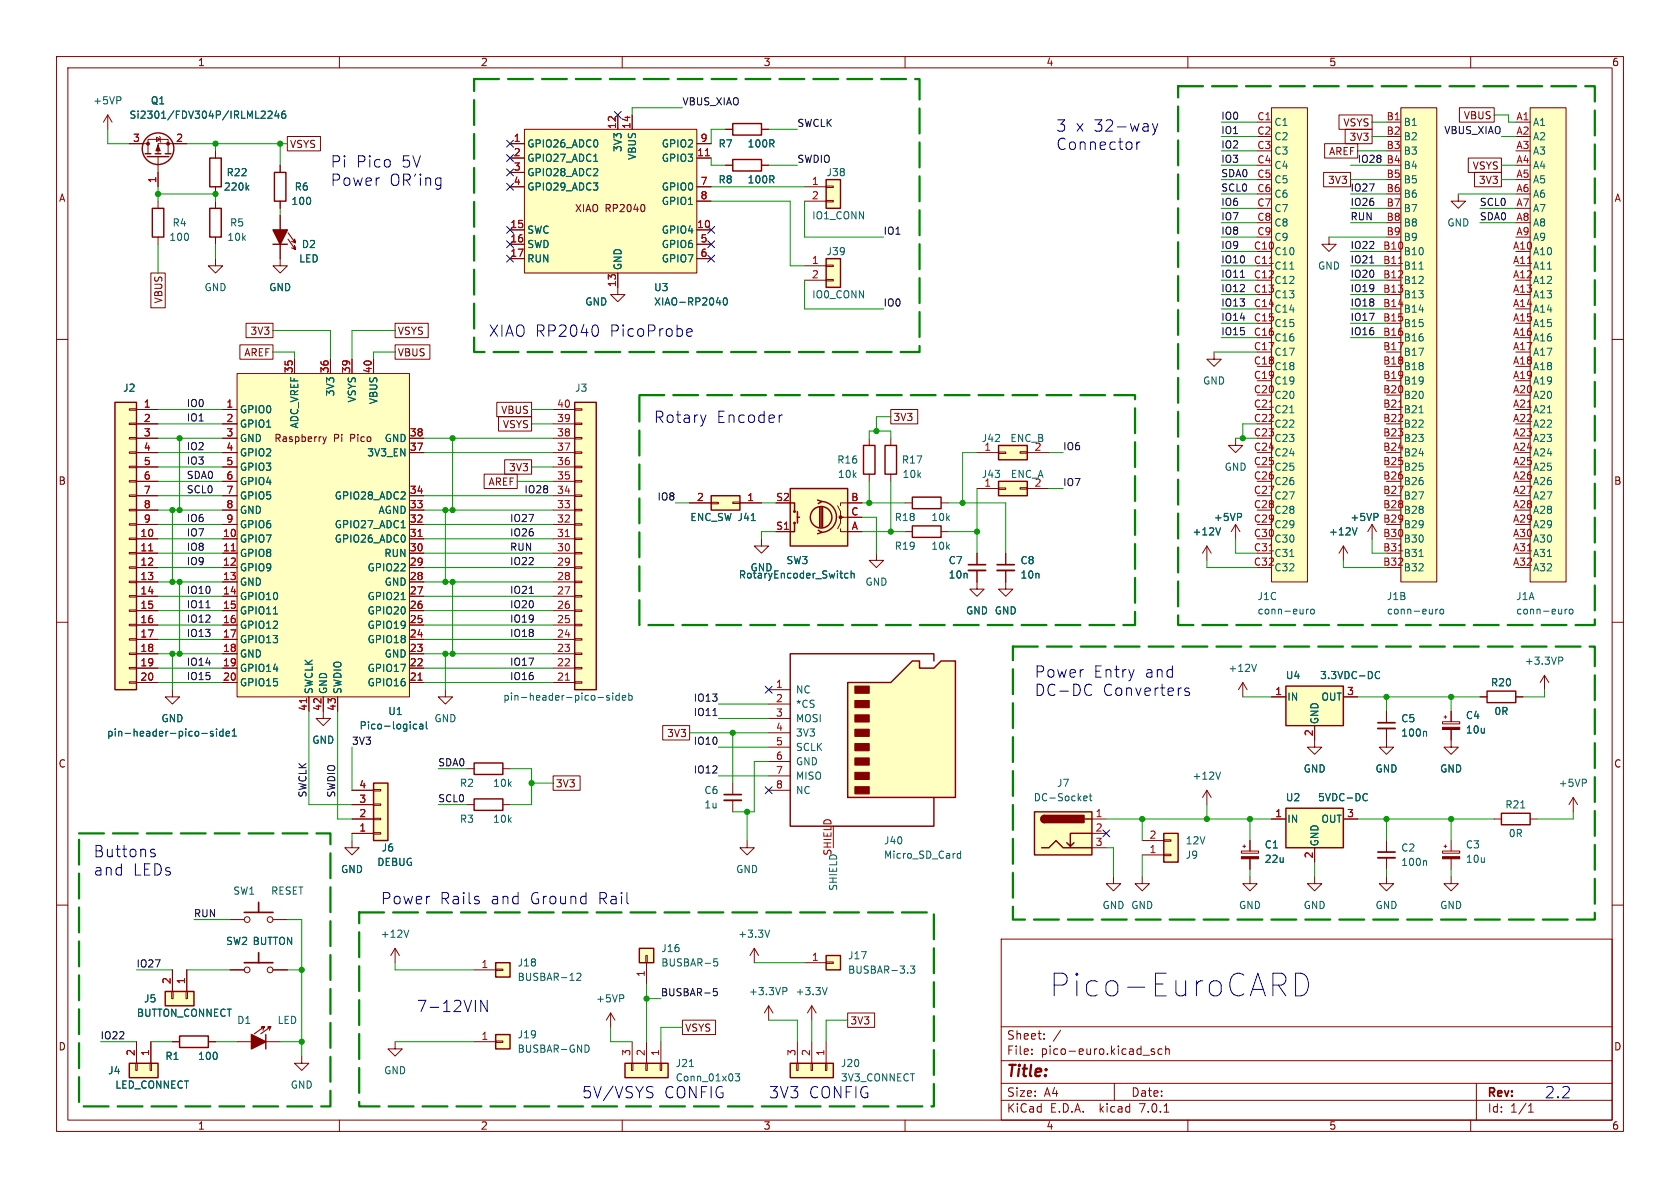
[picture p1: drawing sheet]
<svg xmlns="http://www.w3.org/2000/svg" width="297mm" height="210mm" viewBox="0 0 297 210" stroke-linecap="round" stroke-linejoin="round" font-family="sans-serif">
<defs><g id="words">
<text font-size="5.6" fill="#0000c2" x="185.4" y="176.5">Pico-EuroCARD</text>
<g font-size="2.8" fill="#0000c2">
<text x="186.7" y="23.4">3 x 32-way</text>
<text x="58.4" y="29.8">Pi</text>
<text x="62.9" y="29.8">Pico</text>
<text x="70.9" y="29.8">5V</text>
<text x="186.7" y="26.7">Connector</text>
<text x="58.4" y="33">Power</text>
<text x="68.8" y="33">OR'ing</text>
<text x="86.4" y="59.7">XIAO RP2040</text>
<text x="107.7" y="59.7">PicoProbe</text>
<text x="115.6" y="74.9">Rotary</text>
<text x="126.6" y="74.9">Encoder</text>
<text x="182.9" y="119.9">Power</text>
<text x="193.2" y="119.9">Entry</text>
<text x="202.3" y="119.9">and</text>
<text x="182.9" y="123.2">DC-DC</text>
<text x="194.9" y="123.2">Converters</text>
<text x="16.5" y="151.7">Buttons</text>
<text x="16.5" y="154.9">and</text>
<text x="23.4" y="154.9">LEDs</text>
<text x="67.3" y="160">Power</text>
<text x="77.7" y="160">Rails</text>
<text x="86.6" y="160">and</text>
<text x="93.5" y="160">Ground</text>
<text x="105.5" y="160">Rail</text>
<text x="73.7" y="179.1">7-12VIN</text>
<text x="102.9" y="194.3">5V/VSYS</text>
<text x="117.3" y="194.3">CONFIG</text>
<text x="135.9" y="194.3">3V3</text>
<text x="142.9" y="194.3">CONFIG</text>
<text x="273" y="194.3">2.2</text>
</g>
<text font-size="2.8" fill="#840000" x="178" y="190.8">Title:</text>
<g font-size="2.1" fill="#840000">
<text x="178" y="183.9">Sheet:</text>
<text x="186.2" y="183.9">/</text>
<text x="178" y="186.6">File:</text>
<text x="184" y="186.6">pico-euro.kicad_sch</text>
<text x="178" y="196.8">KiCad</text>
<text x="178" y="194">Size:</text>
<text x="184.6" y="194">A4</text>
<text x="185.7" y="196.8">E.D.A.</text>
<text x="194.4" y="196.8">kicad</text>
<text x="200" y="194">Date:</text>
<text x="201.5" y="196.8">7.0.1</text>
<text x="263" y="194.2">Rev:</text>
<text x="263" y="196.8">Id:</text>
<text x="267" y="196.8">1/1</text>
</g>
<g font-size="1.8" fill="#840000">
<text x="35" y="11.8">1</text>
<text x="85" y="11.8">2</text>
<text x="135" y="11.8">3</text>
<text x="185" y="11.8">4</text>
<text x="235" y="11.8">5</text>
<text x="285" y="11.8">6</text>
<text x="237.4" y="22.5">VSYS</text>
<text x="258.7" y="21.2">VBUS</text>
<text x="51.3" y="26.3">VSYS</text>
<text x="234.8" y="27.6">AREF</text>
<text x="238.5" y="25">3V3</text>
<text x="10.4" y="35.8">A</text>
<text x="234.6" y="32.7">3V3</text>
<text x="260.2" y="30.1">VSYS</text>
<text x="261.3" y="32.7">3V3</text>
<text x="285.4" y="35.8">A</text>
<text x="101.6" y="37.7">XIAO RP2040</text>
<text x="28.9" y="53.8" transform="rotate(-90 28.9 53.8)">VBUS</text>
<text x="44.1" y="59.3">3V3</text>
<text x="70.3" y="59.3">VSYS</text>
<text x="43.1" y="63.1">AREF</text>
<text x="70.3" y="63.1">VBUS</text>
<text x="88.5" y="73.3">VBUS</text>
<text x="88.8" y="75.8">VSYS</text>
<text x="158" y="74.6">3V3</text>
<text x="48.4" y="78.3">Raspberry</text>
<text x="58.9" y="78.3">Pi</text>
<text x="61.9" y="78.3">Pico</text>
<text x="89.9" y="83.5">3V3</text>
<text x="10.3" y="85.8">B</text>
<text x="86.2" y="86">AREF</text>
<text x="285.3" y="85.8">B</text>
<text x="117.8" y="130.5">3V3</text>
<text x="10.3" y="135.8">C</text>
<text x="285.3" y="135.8">C</text>
<text x="98.3" y="139.3">3V3</text>
<text x="10.3" y="185.8">D</text>
<text x="121.1" y="182.5">VSYS</text>
<text x="150.3" y="181.3">3V3</text>
<text x="285.3" y="185.8">D</text>
<text x="35" y="199.8">1</text>
<text x="85" y="199.8">2</text>
<text x="135" y="199.8">3</text>
<text x="185" y="199.8">4</text>
<text x="235" y="199.8">5</text>
<text x="285" y="199.8">6</text>
</g>
<g font-size="1.8" fill="#006464">
<text x="16.4" y="18.6">+5VP</text>
<text x="22.8" y="21.1">Si2301/FDV304P/IRLML2246</text>
<text x="26.6" y="18.6">Q1</text>
<text x="225.3" y="22.4">C1</text>
<text x="248.2" y="22.4">B1</text>
<text x="271" y="22.4">A1</text>
<text x="93.2" y="26.2">GPIO26_ADC0</text>
<text x="93.2" y="28.8">GPIO27_ADC1</text>
<text x="110" y="27" transform="rotate(-90 110 27)">3V3</text>
<text x="112.6" y="28.4" transform="rotate(-90 112.6 28.4)">VBUS</text>
<text x="116.9" y="28.8">GPIO3</text>
<text x="116.9" y="26.2">GPIO2</text>
<text x="127" y="26.2">R7</text>
<text x="132.1" y="26.2">100R</text>
<text x="225.3" y="25">C2</text>
<text x="225.3" y="27.5">C3</text>
<text x="248.2" y="25">B2</text>
<text x="248.2" y="27.5">B3</text>
<text x="271" y="25">A2</text>
<text x="271" y="27.5">A3</text>
<text x="39.5" y="33.8">220k</text>
<text x="40" y="31.3">R22</text>
<text x="52" y="33.8">R6</text>
<text x="93.2" y="31.3">GPIO28_ADC2</text>
<text x="93.2" y="33.8">GPIO29_ADC3</text>
<text x="116.9" y="33.8">GPIO0</text>
<text x="127" y="32.6">R8</text>
<text x="132.1" y="32.6">100R</text>
<text x="146.1" y="31.3">J38</text>
<text x="225.3" y="30">C4</text>
<text x="225.3" y="32.6">C5</text>
<text x="225.3" y="35.1">C6</text>
<text x="248.2" y="30">B4</text>
<text x="248.2" y="32.6">B5</text>
<text x="248.2" y="35.1">B6</text>
<text x="271" y="30">A4</text>
<text x="271" y="32.6">A5</text>
<text x="271" y="35.1">A6</text>
<text x="30.4" y="40.2">R4</text>
<text x="40.6" y="40.2">R5</text>
<text x="51.5" y="36.4">100</text>
<text x="93.2" y="41.5">SWC</text>
<text x="116.9" y="41.5">GPIO4</text>
<text x="116.9" y="36.4">GPIO1</text>
<text x="143.5" y="38.9">IO1_CONN</text>
<text x="225.3" y="37.7">C7</text>
<text x="225.3" y="40.2">C8</text>
<text x="248.2" y="37.7">B7</text>
<text x="248.2" y="40.2">B8</text>
<text x="255.8" y="40.2">GND</text>
<text x="271" y="37.7">A7</text>
<text x="271" y="40.2">A8</text>
<text x="29.9" y="42.7">100</text>
<text x="40.1" y="42.7">10k</text>
<text x="52.8" y="46.5">LED</text>
<text x="53.3" y="44">D2</text>
<text x="93.2" y="44">SWD</text>
<text x="93.2" y="46.5">RUN</text>
<text x="110" y="47.8" transform="rotate(-90 110 47.8)">GND</text>
<text x="116.9" y="44">GPIO6</text>
<text x="116.9" y="46.5">GPIO7</text>
<text x="146.1" y="45.3">J39</text>
<text x="225.3" y="45.3">C10</text>
<text x="225.3" y="42.7">C9</text>
<text x="233" y="47.8">GND</text>
<text x="248.2" y="45.3">B10</text>
<text x="248.2" y="42.7">B9</text>
<text x="271" y="45.3">A10</text>
<text x="271" y="42.7">A9</text>
<text x="36.1" y="51.6">GND</text>
<text x="47.5" y="51.6">GND</text>
<text x="115.6" y="51.6">U3</text>
<text x="143.5" y="52.9">IO0_CONN</text>
<text x="248.2" y="52.9">B13</text>
<text x="103.4" y="54.2">GND</text>
<text x="115.6" y="54.2">XIAO-RP2040</text>
<text x="225.3" y="55.4">C14</text>
<text x="225.3" y="60.5">C16</text>
<text x="225.3" y="63.1">C17</text>
<text x="225.3" y="65.6">C18</text>
<text x="248.2" y="60.5">B16</text>
<text x="248.2" y="65.6">B18</text>
<text x="271" y="60.5">A16</text>
<text x="271" y="65.6">A18</text>
<text x="21.7" y="69.4">J2</text>
<text x="59.2" y="70.2" transform="rotate(-90 59.2 70.2)">3V3</text>
<text x="63.1" y="71.3" transform="rotate(-90 63.1 71.3)">VSYS</text>
<text x="66.9" y="71.6" transform="rotate(-90 66.9 71.6)">VBUS</text>
<text x="101.6" y="69.4">J3</text>
<text x="212.6" y="68.1">GND</text>
<text x="42.4" y="73.2">GPIO0</text>
<text x="42.4" y="75.8">GPIO1</text>
<text x="52.9" y="75.9" transform="rotate(-90 52.9 75.9)">ADC_VREF</text>
<text x="42.4" y="78.3">GND</text>
<text x="42.4" y="80.8">GPIO2</text>
<text x="42.4" y="83.4">GPIO3</text>
<text x="64.8" y="80.8">3V3_EN</text>
<text x="67.9" y="78.3">GND</text>
<text x="148" y="82.1">R16</text>
<text x="159.4" y="82.1">R17</text>
<text x="173.5" y="78.3">J42</text>
<text x="174" y="79.8">1</text>
<text x="178.6" y="78.3">ENC_B</text>
<text x="182.8" y="79.8">2</text>
<text x="216.4" y="83.4">GND</text>
<text x="225.3" y="78.3">C23</text>
<text x="225.3" y="80.8">C24</text>
<text x="248.2" y="78.3">B23</text>
<text x="42.4" y="85.9">GPIO4</text>
<text x="42.4" y="88.5">GPIO5</text>
<text x="59.1" y="88.5">GPIO28_ADC2</text>
<text x="148.1" y="84.6">10k</text>
<text x="159.5" y="84.6">10k</text>
<text x="173.5" y="84.6">J43</text>
<text x="174" y="86.1">1</text>
<text x="178.6" y="84.6">ENC_A</text>
<text x="182.8" y="86.1">2</text>
<text x="225.3" y="85.9">C26</text>
<text x="225.3" y="88.5">C27</text>
<text x="248.2" y="85.9">B26</text>
<text x="271" y="85.9">A26</text>
<text x="42.4" y="91">GND</text>
<text x="42.4" y="93.5">GPIO6</text>
<text x="59.1" y="93.5">GPIO27_ADC1</text>
<text x="66.8" y="91">AGND</text>
<text x="122" y="92.3">ENC_SW J41</text>
<text x="158.1" y="92.3">R18</text>
<text x="164.6" y="92.3">10k</text>
<text x="210.8" y="94.8">+12V</text>
<text x="214.5" y="92.3">+5VP</text>
<text x="225.3" y="91">C28</text>
<text x="234.9" y="94.8">+12V</text>
<text x="238.7" y="92.3">+5VP</text>
<text x="248.2" y="91">B28</text>
<text x="271" y="91">A28</text>
<text x="42.4" y="96.1">GPIO7</text>
<text x="42.4" y="98.6">GPIO8</text>
<text x="42.4" y="101.2">GPIO9</text>
<text x="59.1" y="96.1">GPIO26_ADC0</text>
<text x="64.9" y="101.2">GPIO22</text>
<text x="67.8" y="98.6">RUN</text>
<text x="132.6" y="101.2">GND</text>
<text x="139" y="99.9">SW3</text>
<text x="158.1" y="97.3">R19</text>
<text x="164.6" y="97.3">10k</text>
<text x="167.6" y="99.9">C7</text>
<text x="180.3" y="99.9">C8</text>
<text x="225.3" y="96.1">C30</text>
<text x="225.3" y="101.2">C32</text>
<text x="248.2" y="101.2">B32</text>
<text x="271" y="101.2">A32</text>
<text x="42.4" y="103.7">GND</text>
<text x="42.4" y="106.2">GPIO10</text>
<text x="64.9" y="106.2">GPIO21</text>
<text x="67.9" y="103.7">GND</text>
<text x="130.6" y="102.4">RotaryEncoder_Switch</text>
<text x="152.9" y="103.7">GND</text>
<text x="167.6" y="102.4">10n</text>
<text x="180.3" y="102.4">10n</text>
<text x="222.3" y="106.2">J1C</text>
<text x="245.1" y="106.2">J1B</text>
<text x="268" y="106.2">J1A</text>
<text x="42.4" y="108.8">GPIO11</text>
<text x="42.4" y="111.3">GPIO12</text>
<text x="42.4" y="113.9">GPIO13</text>
<text x="64.9" y="113.9">GPIO18</text>
<text x="64.9" y="111.3">GPIO19</text>
<text x="64.9" y="108.8">GPIO20</text>
<text x="170.7" y="108.8">GND GND</text>
<text x="222.3" y="108.8">conn-euro</text>
<text x="245.1" y="108.8">conn-euro</text>
<text x="268" y="108.8">conn-euro</text>
<text x="42.4" y="116.4">GND</text>
<text x="42.4" y="118.9">GPIO14</text>
<text x="64.9" y="118.9">GPIO17</text>
<text x="67.9" y="116.4">GND</text>
<text x="217.1" y="118.9">+12V</text>
<text x="269.5" y="117.7">+3.3VP</text>
<text x="42.4" y="121.5">GPIO15</text>
<text x="55.4" y="122.7" transform="rotate(-90 55.4 122.7)">SWCLK</text>
<text x="58" y="122.7" transform="rotate(-90 58 122.7)">GND</text>
<text x="60.5" y="122.7" transform="rotate(-90 60.5 122.7)">SWDIO</text>
<text x="64.9" y="121.5">GPIO16</text>
<text x="88.9" y="124">pin-header-pico-sideb</text>
<text x="140.7" y="122.7">NC</text>
<text x="140.7" y="125.3">*CS</text>
<text x="227.3" y="120.2">U4</text>
<text x="227.6" y="124">IN</text>
<text x="233.3" y="120.2">3.3VDC-DC</text>
<text x="233.5" y="124">OUT</text>
<text x="263.5" y="121.5">R20</text>
<text x="18.9" y="130.4">pin-header-pico-side1</text>
<text x="28.5" y="127.8">GND</text>
<text x="55.2" y="131.6">GND</text>
<text x="63.5" y="129.1">Pico-logical</text>
<text x="68.6" y="126.6">U1</text>
<text x="76.7" y="127.8">GND</text>
<text x="140.7" y="127.8">MOSI</text>
<text x="140.7" y="130.4">3V3</text>
<text x="233.2" y="128" transform="rotate(-90 233.2 128)">GND</text>
<text x="247.7" y="127.8">C5</text>
<text x="247.7" y="130.4">100n</text>
<text x="259.1" y="127.3">C4</text>
<text x="259.1" y="129.8">10u</text>
<text x="264.1" y="126.6">0R</text>
<text x="140.7" y="132.9">SCLK</text>
<text x="140.7" y="135.4">GND</text>
<text x="140.7" y="138">MISO</text>
<text x="210.8" y="138">+12V</text>
<text x="230.4" y="136.7">GND</text>
<text x="243.1" y="136.7">GND</text>
<text x="254.5" y="136.7">GND</text>
<text x="81.2" y="139.3">R2</text>
<text x="87.1" y="139.3">10k</text>
<text x="124.5" y="140.5">C6</text>
<text x="124.5" y="143.1">1u</text>
<text x="140.7" y="140.5">NC</text>
<text x="182.7" y="141.8">DC-Socket</text>
<text x="186.8" y="139.3">J7</text>
<text x="227.3" y="141.8">U2</text>
<text x="233" y="141.8">5VDC-DC</text>
<text x="266.1" y="143.1">R21</text>
<text x="275.5" y="139.3">+5VP</text>
<text x="81.2" y="145.6">R3</text>
<text x="87.1" y="145.6">10k</text>
<text x="156.2" y="149.4">J40</text>
<text x="209.6" y="149.4">12V</text>
<text x="227.6" y="145.6">IN</text>
<text x="233.2" y="149.6" transform="rotate(-90 233.2 149.6)">GND</text>
<text x="233.5" y="145.6">OUT</text>
<text x="266.7" y="148.1">0R</text>
<text x="60.2" y="154.5">GND</text>
<text x="66.6" y="153.2">DEBUG</text>
<text x="67.4" y="150.7">J6</text>
<text x="130.1" y="154.5">GND</text>
<text x="156.2" y="152">Micro_SD_Card</text>
<text x="209.6" y="152">J9</text>
<text x="223.5" y="150.1">C1</text>
<text x="223.5" y="152.7">22u</text>
<text x="247.7" y="150.7">C2</text>
<text x="247.7" y="153.2">100n</text>
<text x="259.1" y="150.1">C3</text>
<text x="259.1" y="152.7">10u</text>
<text x="41.2" y="158.3">SW1</text>
<text x="47.9" y="158.3">RESET</text>
<text x="194.9" y="160.8">GND GND</text>
<text x="219" y="160.8">GND</text>
<text x="230.4" y="160.8">GND</text>
<text x="243.1" y="160.8">GND</text>
<text x="254.5" y="160.8">GND</text>
<text x="39.9" y="167.2">SW2 BUTTON</text>
<text x="67.2" y="165.9">+12V</text>
<text x="130.4" y="165.9">+3.3V</text>
<text x="91.4" y="171">J18</text>
<text x="91.4" y="173.5">BUSBAR-12</text>
<text x="116.8" y="168.5">J16</text>
<text x="116.8" y="171">BUSBAR-5</text>
<text x="149.9" y="169.7">J17</text>
<text x="149.9" y="172.3">BUSBAR-3.3</text>
<text x="24.1" y="179.9">BUTTON_CONNECT</text>
<text x="25.4" y="177.4">J5</text>
<text x="105.3" y="177.4">+5VP</text>
<text x="132.3" y="176.1">+3.3VP</text>
<text x="140.6" y="176.1">+3.3V</text>
<text x="41.9" y="181.2">D1</text>
<text x="49" y="181.2">LED</text>
<text x="91.4" y="183.7">J19</text>
<text x="19.1" y="190.1">J4</text>
<text x="29.2" y="187.5">R1</text>
<text x="35" y="187.5">100</text>
<text x="67.9" y="190.1">GND</text>
<text x="91.4" y="186.2">BUSBAR-GND</text>
<text x="119.4" y="188.8">J21</text>
<text x="148.6" y="188.8">J20</text>
<text x="20.3" y="192.6">LED_CONNECT</text>
<text x="51.3" y="192.6">GND</text>
</g>
<g font-size="1.8" fill="#a90000">
<text x="109" y="22.9" transform="rotate(-90 109 22.9)">12</text>
<text x="111.5" y="22.9" transform="rotate(-90 111.5 22.9)">14</text>
<text x="222.2" y="21.3">C1</text>
<text x="222.2" y="23.9">C2</text>
<text x="245.1" y="21.3">B1</text>
<text x="245.1" y="23.9">B2</text>
<text x="268" y="21.3">A1</text>
<text x="268" y="23.9">A2</text>
<text x="23.5" y="25.1">3</text>
<text x="31.1" y="25.1">2</text>
<text x="90.8" y="25.1">1</text>
<text x="90.8" y="27.7">2</text>
<text x="123.2" y="27.7">11</text>
<text x="123.8" y="25.1">9</text>
<text x="222.2" y="26.4">C3</text>
<text x="222.2" y="29">C4</text>
<text x="245.1" y="26.4">B3</text>
<text x="268" y="26.4">A3</text>
<text x="268" y="29">A4</text>
<text x="27.7" y="32.4" transform="rotate(-90 27.7 32.4)">1</text>
<text x="90.8" y="30.2">3</text>
<text x="90.8" y="32.8">4</text>
<text x="123.8" y="32.8">7</text>
<text x="123.8" y="35.3">8</text>
<text x="143.5" y="32.8">1</text>
<text x="143.5" y="35.3">2</text>
<text x="222.2" y="31.5">C5</text>
<text x="222.2" y="34">C6</text>
<text x="245.1" y="31.5">B5</text>
<text x="245.1" y="34">B6</text>
<text x="268" y="31.5">A5</text>
<text x="268" y="34">A6</text>
<text x="90.2" y="40.4">15</text>
<text x="123.2" y="40.4">10</text>
<text x="222.2" y="36.6">C7</text>
<text x="222.2" y="39.1">C8</text>
<text x="222.2" y="41.7">C9</text>
<text x="245.1" y="36.6">B7</text>
<text x="245.1" y="39.1">B8</text>
<text x="245.1" y="41.7">B9</text>
<text x="268" y="36.6">A7</text>
<text x="268" y="39.1">A8</text>
<text x="268" y="41.7">A9</text>
<text x="90.2" y="42.9">16</text>
<text x="90.2" y="45.5">17</text>
<text x="123.8" y="42.9">5</text>
<text x="123.8" y="45.5">6</text>
<text x="143.5" y="46.7">1</text>
<text x="221.6" y="44.2">C10</text>
<text x="221.6" y="46.7">C11</text>
<text x="225.3" y="47.8">C11</text>
<text x="244.5" y="44.2">B10</text>
<text x="244.5" y="46.7">B11</text>
<text x="248.2" y="47.8">B11</text>
<text x="267.4" y="44.2">A10</text>
<text x="267.4" y="46.7">A11</text>
<text x="271" y="47.8">A11</text>
<text x="109" y="50.8" transform="rotate(-90 109 50.8)">13</text>
<text x="143.5" y="49.3">2</text>
<text x="221.6" y="49.3">C12</text>
<text x="221.6" y="51.8">C13</text>
<text x="225.3" y="50.4">C12</text>
<text x="225.3" y="52.9">C13</text>
<text x="244.5" y="49.3">B12</text>
<text x="244.5" y="51.8">B13</text>
<text x="248.2" y="50.4">B12</text>
<text x="267.4" y="49.3">A12</text>
<text x="267.4" y="51.8">A13</text>
<text x="271" y="50.4">A12</text>
<text x="271" y="52.9">A13</text>
<text x="221.6" y="54.4">C14</text>
<text x="221.6" y="56.9">C15</text>
<text x="221.6" y="59.4">C16</text>
<text x="225.3" y="58">C15</text>
<text x="244.5" y="54.4">B14</text>
<text x="244.5" y="56.9">B15</text>
<text x="244.5" y="59.4">B16</text>
<text x="248.2" y="55.4">B14</text>
<text x="248.2" y="58">B15</text>
<text x="267.4" y="54.4">A14</text>
<text x="267.4" y="56.9">A15</text>
<text x="267.4" y="59.4">A16</text>
<text x="271" y="55.4">A14</text>
<text x="271" y="58">A15</text>
<text x="221.6" y="62">C17</text>
<text x="221.6" y="64.5">C18</text>
<text x="244.5" y="62">B17</text>
<text x="244.5" y="64.5">B18</text>
<text x="248.2" y="63.1">B17</text>
<text x="267.4" y="62">A17</text>
<text x="267.4" y="64.5">A18</text>
<text x="271" y="63.1">A17</text>
<text x="51.8" y="66" transform="rotate(-90 51.8 66)">35</text>
<text x="58.2" y="66" transform="rotate(-90 58.2 66)">36</text>
<text x="62" y="66" transform="rotate(-90 62 66)">39</text>
<text x="65.8" y="66" transform="rotate(-90 65.8 66)">40</text>
<text x="221.6" y="67.1">C19</text>
<text x="221.6" y="69.6">C20</text>
<text x="225.3" y="68.1">C19</text>
<text x="225.3" y="70.7">C20</text>
<text x="244.5" y="67.1">B19</text>
<text x="244.5" y="69.6">B20</text>
<text x="248.2" y="68.1">B19</text>
<text x="248.2" y="70.7">B20</text>
<text x="267.4" y="67.1">A19</text>
<text x="267.4" y="69.6">A20</text>
<text x="271" y="68.1">A19</text>
<text x="271" y="70.7">A20</text>
<text x="25.4" y="72.1">1</text>
<text x="25.4" y="74.7">2</text>
<text x="25.4" y="77.2">3</text>
<text x="40" y="72.1">1</text>
<text x="40" y="74.7">2</text>
<text x="40" y="77.2">3</text>
<text x="72.4" y="77.2">38</text>
<text x="98.4" y="77.2">38</text>
<text x="98.4" y="74.7">39</text>
<text x="98.4" y="72.1">40</text>
<text x="221.6" y="72.1">C21</text>
<text x="221.6" y="74.7">C22</text>
<text x="221.6" y="77.2">C23</text>
<text x="225.3" y="73.2">C21</text>
<text x="225.3" y="75.8">C22</text>
<text x="244.5" y="72.1">B21</text>
<text x="244.5" y="74.7">B22</text>
<text x="244.5" y="77.2">B23</text>
<text x="248.2" y="73.2">B21</text>
<text x="248.2" y="75.8">B22</text>
<text x="267.4" y="72.1">A21</text>
<text x="267.4" y="74.7">A22</text>
<text x="267.4" y="77.2">A23</text>
<text x="271" y="73.2">A21</text>
<text x="271" y="75.8">A22</text>
<text x="25.4" y="79.8">4</text>
<text x="25.4" y="82.3">5</text>
<text x="40" y="79.8">4</text>
<text x="40" y="82.3">5</text>
<text x="72.4" y="79.8">37</text>
<text x="98.4" y="82.3">36</text>
<text x="98.4" y="79.8">37</text>
<text x="221.6" y="79.8">C24</text>
<text x="221.6" y="82.3">C25</text>
<text x="225.3" y="83.4">C25</text>
<text x="244.5" y="79.8">B24</text>
<text x="244.5" y="82.3">B25</text>
<text x="248.2" y="80.8">B24</text>
<text x="248.2" y="83.4">B25</text>
<text x="267.4" y="79.8">A24</text>
<text x="267.4" y="82.3">A25</text>
<text x="271" y="78.3">A23</text>
<text x="271" y="80.8">A24</text>
<text x="271" y="83.4">A25</text>
<text x="25.4" y="84.8">6</text>
<text x="25.4" y="87.4">7</text>
<text x="25.4" y="89.9">8</text>
<text x="40" y="84.8">6</text>
<text x="40" y="87.4">7</text>
<text x="40" y="89.9">8</text>
<text x="72.4" y="89.9">33</text>
<text x="72.4" y="87.4">34</text>
<text x="98.4" y="89.9">33</text>
<text x="98.4" y="87.4">34</text>
<text x="98.4" y="84.8">35</text>
<text x="123.2" y="88.6">2</text>
<text x="132" y="88.6">1</text>
<text x="137.2" y="88.6">S2</text>
<text x="150.4" y="88.6">B</text>
<text x="221.6" y="84.8">C26</text>
<text x="221.6" y="87.4">C27</text>
<text x="221.6" y="89.9">C28</text>
<text x="244.5" y="84.8">B26</text>
<text x="244.5" y="87.4">B27</text>
<text x="244.5" y="89.9">B28</text>
<text x="248.2" y="88.5">B27</text>
<text x="267.4" y="84.8">A26</text>
<text x="267.4" y="87.4">A27</text>
<text x="267.4" y="89.9">A28</text>
<text x="271" y="88.5">A27</text>
<text x="24.8" y="95">10</text>
<text x="25.4" y="92.5">9</text>
<text x="39.4" y="95">10</text>
<text x="40" y="92.5">9</text>
<text x="72.4" y="95">31</text>
<text x="72.4" y="92.5">32</text>
<text x="98.4" y="95">31</text>
<text x="98.4" y="92.5">32</text>
<text x="137.2" y="93.7">S1</text>
<text x="150.4" y="91.2">C</text>
<text x="150.5" y="93.7">A</text>
<text x="221.6" y="92.5">C29</text>
<text x="221.6" y="95">C30</text>
<text x="225.3" y="93.5">C29</text>
<text x="244.5" y="92.5">B29</text>
<text x="244.5" y="95">B30</text>
<text x="248.2" y="93.5">B29</text>
<text x="267.4" y="92.5">A29</text>
<text x="267.4" y="95">A30</text>
<text x="271" y="93.5">A29</text>
<text x="24.8" y="97.5">11</text>
<text x="24.8" y="100.1">12</text>
<text x="39.4" y="97.5">11</text>
<text x="39.4" y="100.1">12</text>
<text x="72.4" y="100.1">29</text>
<text x="72.4" y="97.5">30</text>
<text x="98.4" y="100.1">29</text>
<text x="98.4" y="97.5">30</text>
<text x="221.6" y="97.5">C31</text>
<text x="221.6" y="100.1">C32</text>
<text x="225.3" y="98.6">C31</text>
<text x="244.5" y="97.5">B31</text>
<text x="244.5" y="100.1">B32</text>
<text x="248.2" y="96.1">B30</text>
<text x="248.2" y="98.6">B31</text>
<text x="267.4" y="97.5">A31</text>
<text x="267.4" y="100.1">A32</text>
<text x="271" y="96.1">A30</text>
<text x="271" y="98.6">A31</text>
<text x="24.8" y="102.6">13</text>
<text x="24.8" y="105.2">14</text>
<text x="24.8" y="107.7">15</text>
<text x="39.4" y="102.6">13</text>
<text x="39.4" y="105.2">14</text>
<text x="39.4" y="107.7">15</text>
<text x="72.4" y="107.7">26</text>
<text x="72.4" y="105.2">27</text>
<text x="72.4" y="102.6">28</text>
<text x="98.4" y="107.7">26</text>
<text x="98.4" y="105.2">27</text>
<text x="98.4" y="102.6">28</text>
<text x="24.8" y="110.2">16</text>
<text x="24.8" y="112.8">17</text>
<text x="39.4" y="110.2">16</text>
<text x="39.4" y="112.8">17</text>
<text x="72.4" y="112.8">24</text>
<text x="72.4" y="110.2">25</text>
<text x="98.4" y="112.8">24</text>
<text x="98.4" y="110.2">25</text>
<text x="24.8" y="115.3">18</text>
<text x="24.8" y="117.9">19</text>
<text x="39.4" y="115.3">18</text>
<text x="39.4" y="117.9">19</text>
<text x="72.4" y="117.9">22</text>
<text x="72.4" y="115.3">23</text>
<text x="98.4" y="117.9">22</text>
<text x="98.4" y="115.3">23</text>
<text x="24.8" y="120.4">20</text>
<text x="39.4" y="120.4">20</text>
<text x="54.4" y="125.7" transform="rotate(-90 54.4 125.7)">41</text>
<text x="56.9" y="125.7" transform="rotate(-90 56.9 125.7)">42</text>
<text x="59.4" y="125.7" transform="rotate(-90 59.4 125.7)">43</text>
<text x="72.4" y="120.4">21</text>
<text x="98.4" y="120.4">21</text>
<text x="137.1" y="121.7">1</text>
<text x="137.1" y="124.2">2</text>
<text x="225.4" y="122.9">1</text>
<text x="238.1" y="122.9">3</text>
<text x="137.1" y="126.7">3</text>
<text x="137.1" y="129.3">4</text>
<text x="137.1" y="131.8">5</text>
<text x="232.2" y="130.2" transform="rotate(-90 232.2 130.2)">2</text>
<text x="137.1" y="134.4">6</text>
<text x="137.1" y="136.9">7</text>
<text x="63.5" y="142">3</text>
<text x="63.5" y="139.4">4</text>
<text x="137.1" y="139.4">8</text>
<text x="63.5" y="147.1">1</text>
<text x="63.5" y="144.5">2</text>
<text x="193.6" y="144.5">1</text>
<text x="193.6" y="147.1">2</text>
<text x="193.6" y="149.6">3</text>
<text x="203.2" y="148.3">2</text>
<text x="225.4" y="144.5">1</text>
<text x="238.1" y="144.5">3</text>
<text x="147.1" y="151.3" transform="rotate(-90 147.1 151.3)">SHIELD</text>
<text x="203.2" y="150.9">1</text>
<text x="232.2" y="151.8" transform="rotate(-90 232.2 151.8)">2</text>
<text x="148.1" y="157.6" transform="rotate(-90 148.1 157.6)">SHIELD</text>
<text x="85.1" y="171.2">1</text>
<text x="114" y="172.8" transform="rotate(-90 114 172.8)">1</text>
<text x="143.5" y="169.9">1</text>
<text x="30.2" y="174" transform="rotate(-90 30.2 174)">2</text>
<text x="32.8" y="174" transform="rotate(-90 32.8 174)">1</text>
<text x="85.1" y="183.9">1</text>
<text x="23.9" y="186.7" transform="rotate(-90 23.9 186.7)">2</text>
<text x="26.4" y="186.7" transform="rotate(-90 26.4 186.7)">1</text>
<text x="111.5" y="186.7" transform="rotate(-90 111.5 186.7)">3</text>
<text x="114" y="186.7" transform="rotate(-90 114 186.7)">2</text>
<text x="116.6" y="186.7" transform="rotate(-90 116.6 186.7)">1</text>
<text x="140.7" y="186.7" transform="rotate(-90 140.7 186.7)">3</text>
<text x="143.3" y="186.7" transform="rotate(-90 143.3 186.7)">2</text>
<text x="145.8" y="186.7" transform="rotate(-90 145.8 186.7)">1</text>
</g>
<g font-size="1.8" fill="#0f0f0f">
<text x="120.6" y="18.7">VBUS_XIAO</text>
<text x="141" y="22.5">SWCLK</text>
<text x="215.9" y="21.2">IO0</text>
<text x="215.9" y="23.8">IO1</text>
<text x="255.2" y="23.8">VBUS_XIAO</text>
<text x="141" y="28.9">SWDIO</text>
<text x="215.9" y="28.9">IO3</text>
<text x="215.9" y="26.3">IO2</text>
<text x="240" y="28.9">IO28 B4</text>
<text x="215.9" y="31.4">SDA0</text>
<text x="215.9" y="33.9">SCL0</text>
<text x="238.8" y="33.9">IO27</text>
<text x="156.2" y="41.6">IO1</text>
<text x="215.9" y="41.6">IO8</text>
<text x="215.9" y="39">IO7</text>
<text x="215.9" y="36.5">IO6</text>
<text x="238.8" y="36.5">IO26</text>
<text x="238.8" y="39">RUN</text>
<text x="261.6" y="39">SDA0</text>
<text x="261.6" y="36.5">SCL0</text>
<text x="215.9" y="44.1">IO9</text>
<text x="215.9" y="46.6">IO10</text>
<text x="238.8" y="44.1">IO22</text>
<text x="238.8" y="46.6">IO21</text>
<text x="215.9" y="49.2">IO11</text>
<text x="215.9" y="51.7">IO12</text>
<text x="238.8" y="49.2">IO20</text>
<text x="238.8" y="51.7">IO19</text>
<text x="156.2" y="54.3">IO0</text>
<text x="215.9" y="56.8">IO14</text>
<text x="215.9" y="59.3">IO15</text>
<text x="215.9" y="54.3">IO13</text>
<text x="238.8" y="59.3">IO16</text>
<text x="238.8" y="56.8">IO17</text>
<text x="238.8" y="54.3">IO18</text>
<text x="33" y="72">IO0</text>
<text x="33" y="74.6">IO1</text>
<text x="33" y="79.7">IO2</text>
<text x="33" y="82.2">IO3</text>
<text x="188" y="79.7">IO6</text>
<text x="33" y="87.3">SCL0</text>
<text x="33" y="84.7">SDA0</text>
<text x="92.7" y="87.3">IO28</text>
<text x="116.1" y="88.6">IO8</text>
<text x="188" y="86">IO7</text>
<text x="33" y="94.9">IO7</text>
<text x="33" y="92.4">IO6</text>
<text x="90.2" y="92.4">IO27</text>
<text x="90.2" y="94.9">IO26</text>
<text x="33" y="97.4">IO8</text>
<text x="33" y="100">IO9</text>
<text x="90.2" y="97.4">RUN</text>
<text x="90.2" y="100">IO22</text>
<text x="33" y="105.1">IO10</text>
<text x="33" y="107.6">IO11</text>
<text x="90.2" y="107.6">IO20</text>
<text x="90.2" y="105.1">IO21</text>
<text x="33" y="110.1">IO12</text>
<text x="33" y="112.7">IO13</text>
<text x="90.2" y="112.7">IO18</text>
<text x="90.2" y="110.1">IO19</text>
<text x="33" y="117.8">IO14</text>
<text x="90.2" y="117.8">IO17</text>
<text x="33" y="120.3">IO15</text>
<text x="90.2" y="120.3">IO16</text>
<text x="122.5" y="124.1">IO13</text>
<text x="62.2" y="131.7">3V3</text>
<text x="122.5" y="131.7">IO10</text>
<text x="122.5" y="126.7">IO11</text>
<text x="77.5" y="135.5">SDA0</text>
<text x="122.5" y="136.8">IO12</text>
<text x="54.3" y="141" transform="rotate(-90 54.3 141)">SWCLK</text>
<text x="59.3" y="141" transform="rotate(-90 59.3 141)">SWDIO</text>
<text x="77.5" y="141.9">SCL0</text>
<text x="34.3" y="162.2">RUN</text>
<text x="24.1" y="171.1">IO27</text>
<text x="116.8" y="176.2">BUSBAR-5</text>
<text x="17.8" y="183.8">IO22</text>
</g>
<g font-size="1.8" fill="#0000c2">
<text x="119.4" y="191.3">Conn_01x03</text>
<text x="148.6" y="191.3">3V3_CONNECT</text>
</g>
</g></defs>
<g fill="none" stroke="#840000" stroke-width=".18">
<path d="M10 10h277v190h-277zM12 12h273v186h-273zM60 10v2M110 10v2M160 10v2M210 10v2M260 10v2M27.9 35.6v1.2M38.1 35.6v1.2M128.3 29.2h1.2M134.6 29.2h1.3M142.2 33h3.8"/>
<path d="M142.2 35.6h3.8M146 35.4h1.3v.3h-1.3zM146 32.9h1.3v.2h-1.3zM10 60h2M27.9 41.9v1.3M38.1 45.7v1.3h1.3l-1.3 1.3-1.3-1.3h1.3M38.1 41.9v1.3M49.5 45.7v1.3h1.3l-1.3 1.3-1.2-1.3h1.2M142.2 47h3.8M142.2 49.5h3.8M146 49.4h1.3v.3h-1.3zM146 46.9h1.3v.2h-1.3z"/>
<path d="M285 60h2M177.8 97.8v2M10 110h2M172.7 102.9v1.2h1.3l-1.3 1.3-1.3-1.3h1.3M177.8 100.8v3.3h1.3l-1.3 1.3-1.3-1.3h1.3M285 110h2M219.7 120.7l-.8 1.2M219.7 120.7v2.5M219.7 120.7l.8 1.2M261.6 123.2h1.3M268 123.2h1.2M10 160h2"/>
<path d="M132.1 148.6v1.3h1.2l-1.2 1.2-1.3-1.2h1.3M232.4 154.9v1.3h1.3l-1.3 1.3-1.3-1.3h1.3M278.1 141l-.7 1.2M278.1 141v2.5M278.1 141l.8 1.2M285 160h2M114.2 168.9h.2v1.3h-.2zM114.3 170.2v3.8M133.3 167.6l-.7 1.3M133.3 167.6v2.6M133.3 167.6l.8 1.3M135.9 177.8l-.8 1.3"/>
<path d="M135.9 177.8v2.5M135.9 177.8l.8 1.3M142.2 170.2h3.8M143.5 177.8v2.5M143.5 177.8l-.8 1.3M143.5 177.8l.8 1.3M146 170.1h1.3v.2h-1.3zM177 166h108v32h-108zM60 198v2M110 198v2M140.8 188h.3v1.2h-.3zM141 184.2v3.8"/>
<path d="M143.4 188h.2v1.2h-.2zM143.5 184.2v3.8M145.9 188h.3v1.2h-.3zM146 184.2v3.8M160 198v2M177 194.5h108M177 191.5h108M177 187.5h108M177 181.5h108M182.4 186.3v.1M182.4 185.5v.1M184.6 183.6v.1"/>
<path d="M184.6 182.8v.1M197 191.5v3M202.1 186.5h1.1M204.1 185.5l-.4-.1-.2 .2 .1 .2 .5 .2v.3h-.6M205.4 185.5l-.4-.1-.3 .3v.4l.2 .2h.5M205.8 196.6h.8M206.1 185.5l.2-.1 .3 .1 .1 .9M206.1 184.9v1.5M210 198v2M260 198v2M261 191.5v6.5M270.2 196.6h.9"/>
<path d="M270.2 195.5l.4-.4v1.5"/>
</g>
<path d="M176.3 100.8h3" fill="none" stroke="#840000" stroke-width=".33"/>
<path d="M176.3 99.8h3" fill="none" stroke="#840000" stroke-width=".3"/>
<path d="M222.1 117.4l-.4 1.3M280.4 137.9v.4M126.2 169.5h.6M126.2 170h.4l.3 .2-.1 .5h-.6M136.1 164.4l-.5 1.3M138.4 174.6h.5l.2 .2-.1 .4h-.6M146.2 174.6l-.4 1.2M160.9 170.8h.8l-.4 .5 .4 .1v.5l-.2 .1-.6-.1" fill="none" stroke="#006464" stroke-width=".18"/>
<g fill="#ffffc2" stroke="#ffffc2" stroke-width=".18">
<path d="M113 167.6h2.6v2.6h-2.6z"/>
<path d="M139.7 188h7.6v2.5h-7.6z"/>
<path d="M146 168.9h2.6v2.6h-2.6z"/>
<path d="M146 45.7h2.6v5.1h-2.6z"/>
<path d="M146 31.8h2.6v5h-2.6z"/>
</g>
<path d="M26.9 36.8h2.1v5.1h-2.1zM37.1 36.8h2v5.1h-2zM129.5 28.2h5.1v2h-5.1zM146 31.8h2.6v5h-2.6zM146 45.7h2.6v5.1h-2.6zM262.9 122.2h5.1v2h-5.1zM113 167.6h2.6v2.6h-2.6zM146 168.9h2.6v2.6h-2.6zM139.7 188h7.6v2.5h-7.6z" fill="none" stroke="#840000" stroke-width=".25"/>
<path d="M149.9 120.7h7.6l3.8-3.9h1.3v1.3h2.5l1.3-1.3h2.5v24.2h-19z" fill="#ffffc2"/>
<g fill="#840000" stroke="#840000" stroke-width=".18">
<path d="M151.1 139.1h2.6v1.2h-2.6z"/>
<path d="M151.1 136.5h2.6v1.3h-2.6z"/>
<path d="M151.1 134h2.6v1.3h-2.6z"/>
<path d="M151.1 131.4h2.6v1.3h-2.6z"/>
<path d="M151.1 128.9h2.6v1.3h-2.6z"/>
<path d="M151.1 126.4h2.6v1.2h-2.6z"/>
<path d="M151.1 123.8h2.6v1.3h-2.6z"/>
<path d="M151.1 121.3h2.6v1.3h-2.6z"/>
<path d="M27.9 25.7l.4 1h-.7z"/>
<path d="M255 151.4h3.1v.4h-3.1z"/>
<path d="M255 128.6h3.1v.4h-3.1z"/>
<path d="M219.5 151.4h3v.4h-3z"/>
<circle cx="29.7" cy="25.4" r=".25"/>
<circle cx="26.2" cy="25.4" r=".25"/>
<circle cx="148.6" cy="91.4" r=".25"/>
</g>
<g fill="none" stroke="#840000" stroke-width=".25">
<path d="M25.7 27.2h1M26 27.7h3.8M27.4 27.2h1M29.2 27.2h1M37.1 27.9h2v5.1h-2zM48.5 30.5h2v5.1h-2zM129.5 21.8h5.1v2.1h-5.1zM48.3 43.2h2.5M20.3 71.1h3.8v50.8h-3.8zM101.6 71.1h3.8v50.8h-3.8zM152.7 78.7h2v5.1h-2zM156.5 78.7h2v5.1h-2z"/>
<path d="M176.5 78.7h5.1v2.6h-5.1zM125.7 87.6h5.1v2.6h-5.1zM139.7 86.4h10.2v10.1h-10.2zM139.7 88.9h.8v1.5M140.5 92.5v1.5h-.8M141 91.4h.4M141 90.4v2.1M144.5 88.4l.8 .2-.6 .4M144.7 93.7l.6 .4-.8 .3M144.9 89.7v3.5M145.2 88.6a2.73 2.73 0 0 1 2.7 2.8 2.73 2.73 0 0 1-2.7 2.7M145.2 89.7v3.5"/>
<path d="M145.4 89.7v3.5M161.3 93h5.1v2h-5.1zM161.3 87.9h5.1v2h-5.1zM176.5 85.1h5.1v2.5h-5.1zM165.1 116.8v-1.2h-25.4v30.5h25.4v-5.1M66 138.4h2.6v10.2h-2.6zM83.8 134.9h5.1v2h-5.1zM149.9 120.7h7.6l3.8-3.9h1.3v1.3h2.5l1.3-1.3h2.5v24.2h-19zM227.3 121.3h10.2v7h-10.2zM83.8 141.2h5.1v2.1h-5.1zM182.9 143.5h10.1v7.6h-10.1zM184.1 149.9h1.3l1.3-1.3 1.3 1.3h5"/>
<path d="M184.7 144.1a.64 .64 0 0 0-.7 .7 .64 .64 0 0 0 .7 .6M189.9 149l-.7 .6M191.8 144.8h1.2M193 147.3h-3.8v2.3l-.6-.6M205.7 147.3h2.6v5.1h-2.6zM227.3 142.9h10.2v7h-10.2zM265.4 143.8h5.1v2h-5.1zM29.2 175.3h5.1v2.5h-5.1zM87.6 170.2h2.6v2.5h-2.6zM22.9 188h5v2.5h-5zM31.7 183.1h5.1v2.1h-5.1zM47 182.9v2.5"/>
<path d="M87.6 182.9h2.6v2.5h-2.6zM110.5 188h7.6v2.5h-7.6z"/>
<circle cx="27.9" cy="26.3" r="2.79"/>
<circle cx="140.5" cy="90.4" r=".13"/>
<circle cx="140.5" cy="92.5" r=".13"/>
<circle cx="145.2" cy="91.4" r="1.9"/>
</g>
<g fill="none" stroke="#840000" stroke-width=".18">
<path d="M224.8 19.1h6.3v83.8h-6.3zM247.6 19.1h6.4v83.8h-6.4zM258 19h6.2v2.6h-6.2zM270.5 19.1h6.4v83.8h-6.4zM19 20.3l-.7 1.3M19 20.3v2.6M19 20.3l.8 1.3M22.9 25.4h3.3M26.2 27.2v-2.6h3.5v2.6M27.7 24.3l.6 .3-.6 .4zM27.9 27.7v5.3M28.2 24.1l.1 .2v.7l.1 .1"/>
<path d="M33 25.4h-5.1v1.8M38.1 26.7v1.2M38.1 33v1.3M49.5 29.2v1.3M49.5 35.6v1.2M49.5 38.1v7.6M50.8 24.1h5.9v2.6h-5.9zM90.2 25.4h2.5M90.2 27.9h2.5M90.2 30.5h2.5M90.2 33h2.5M92.7 22.9h30.5v25.4h-30.5z"/>
<path d="M109.2 20.3v2.6M111.8 20.3v2.6M113.8 36.2l.2 .4-.2 .8M123.2 25.4h2.5M123.2 27.9h2.5M123.2 33h2.5M123.2 35.6h2.5M128.3 22.9h1.2M128.3 29.2h1.2M134.6 22.9h1.3M134.6 29.2h1.3M222.2 21.6h2.6"/>
<path d="M234 30.5h4.8v2.5h-4.8zM234.2 25.4h5.8v2.5h-5.8zM236.7 20.3h5.9v2.6h-5.9zM237.8 22.9h4.8v2.5h-4.8zM245.1 21.6h2.5M257.8 34.3v1.3h1.3l-1.3 1.2-1.3-1.2h1.3M259.6 27.9h5.8v2.6h-5.8zM260.7 30.5h4.7v2.5h-4.7zM268 21.6h2.5M26.7 48.3h2.5v6.1h-2.5zM43.5 57.1h4.8v2.6h-4.8zM69.8 57.1h5.9v2.6h-5.9z"/>
<path d="M90.2 40.6h2.5M90.2 43.2h2.5M90.2 45.7h2.5M109.2 48.3v3.8h1.3l-1.3 1.2-1.3-1.2h1.3M123.2 40.6h2.5M123.2 43.2h2.5M123.2 45.7h2.5M234.9 41.9v1.3h1.3l-1.3 1.3-1.2-1.3h1.2M22.9 79.9h1.2v.2h-1.2zM22.9 77.3h1.2v.3h-1.2zM22.9 74.8h1.2v.3h-1.2zM22.9 72.3h1.2v.2h-1.2z"/>
<path d="M24.1 77.5h3.8M24.1 74.9h3.8M24.1 72.4h3.8M39.4 77.5h2.5M39.4 74.9h2.5M39.4 72.4h2.5M41.9 66h30.5v57.2h-30.5zM42.4 61h5.9v2.5h-5.9zM52.1 63.5v2.5M57.1 77.2l.3 .9M57.4 78.1l-.3 .4M57.7 77.2l-.3 .9"/>
<path d="M58.4 63.5v2.5M62.2 63.5v2.5M66 63.5v2.5M69.8 61h6.2v2.5h-6.2zM72.4 77.5h2.5M87.8 71.1h6.2v2.6h-6.2zM88.1 73.7h5.9v2.5h-5.9zM97.8 77.5h3.8M97.8 74.9h3.8M97.8 72.4h3.8M101.6 79.9h1.3v.2h-1.3zM101.6 77.3h1.3v.3h-1.3z"/>
<path d="M101.6 74.8h1.3v.3h-1.3zM101.6 72.3h1.3v.2h-1.3zM153.7 77.5v1.2M157.5 72.4h4.7v2.5h-4.7zM157.5 77.5v1.2M176.5 79.9h1.3v.3h-1.3zM180.3 79.9h1.3v.2h-1.3zM214.6 62.2v1.3h1.3l-1.3 1.3-1.2-1.3h1.2M218.4 77.5v1.2h1.3l-1.3 1.3-1.2-1.3h1.2M22.9 97.7h1.2v.2h-1.2zM22.9 95.1h1.2v.3h-1.2zM22.9 92.6h1.2v.2h-1.2z"/>
<path d="M22.9 90h1.2v.3h-1.2zM22.9 87.5h1.2v.3h-1.2zM22.9 85h1.2v.2h-1.2zM22.9 82.4h1.2v.3h-1.2zM24.1 97.8h3.8M24.1 95.3h3.8M24.1 92.7h3.8M24.1 90.2h3.8M24.1 87.6h3.8M24.1 85.1h3.8M24.1 82.6h3.8M24.1 80h3.8"/>
<path d="M39.4 97.8h2.5M39.4 95.3h2.5M39.4 92.7h2.5M39.4 90.2h2.5M39.4 87.6h2.5M39.4 85.1h2.5M39.4 82.6h2.5M39.4 80h2.5M72.4 97.8h2.5M72.4 95.3h2.5M72.4 92.7h2.5M72.4 90.2h2.5"/>
<path d="M72.4 87.6h2.5M72.4 80h2.5M85.6 83.8h5.8v2.6h-5.8zM89.2 81.3h4.8v2.5h-4.8zM97.8 97.8h3.8M97.8 95.3h3.8M97.8 92.7h3.8M97.8 90.2h3.8M97.8 87.6h3.8M97.8 85.1h3.8M97.8 82.6h3.8M97.8 80h3.8"/>
<path d="M101.6 97.7h1.3v.2h-1.3zM101.6 95.1h1.3v.3h-1.3zM101.6 92.6h1.3v.2h-1.3zM101.6 90h1.3v.3h-1.3zM101.6 87.5h1.3v.3h-1.3zM101.6 85h1.3v.2h-1.3zM101.6 82.4h1.3v.3h-1.3zM121.9 88.9h3.8M125.7 88.8h1.3v.3h-1.3zM129.5 88.7h1.3v.3h-1.3zM130.8 88.9h3.8M134.6 95.3v1.2h1.3l-1.3 1.3-1.3-1.3h1.3"/>
<path d="M137.2 94h2.5M148.1 89.4l.5 1v1h3.8M148.6 93.5v.5h3.8M149.1 91.4h-.5v1.1l-.5 1M152.4 88.9h-3.8v.5M153.7 83.8v1.3M154.9 97.8v1.3h1.3l-1.3 1.2-1.2-1.2h1.2M157.5 83.8v1.3M160 94h1.3M160 88.9h1.3M166.4 94h1.2M166.4 88.9h1.2"/>
<path d="M172.7 80h3.8M172.7 97.8v2M172.7 86.4h3.8M176.5 86.3h1.3v.2h-1.3zM177.8 97.8v2M180.3 86.2h1.3v.3h-1.3zM181.6 80h3.8M181.6 86.4h3.8M213.4 96.5l-.8 1.3M213.4 96.5v2.6M213.4 96.5l.7 1.3M218.4 92.7l-.7 1.3"/>
<path d="M218.4 92.7v2.6M218.4 92.7l.8 1.3M237.5 96.5l-.8 1.3M237.5 96.5v2.6M237.5 96.5l.8 1.3M242.6 92.7l-.8 1.3M242.6 92.7v2.6M242.6 92.7l.7 1.3M22.9 118h1.2v.2h-1.2zM22.9 115.4h1.2v.3h-1.2zM22.9 112.9h1.2v.3h-1.2zM22.9 110.4h1.2v.2h-1.2z"/>
<path d="M22.9 107.8h1.2v.3h-1.2zM22.9 105.3h1.2v.2h-1.2zM22.9 102.7h1.2v.3h-1.2zM22.9 100.2h1.2v.3h-1.2zM24.1 118.1h3.8M24.1 115.6h3.8M24.1 113h3.8M24.1 110.5h3.8M24.1 108h3.8M24.1 105.4h3.8M24.1 102.9h3.8M24.1 100.3h3.8"/>
<path d="M39.4 118.1h2.5M39.4 115.6h2.5M39.4 113h2.5M39.4 110.5h2.5M39.4 108h2.5M39.4 105.4h2.5M39.4 102.9h2.5M39.4 100.3h2.5M72.4 118.1h2.5M72.4 115.6h2.5M72.4 113h2.5M72.4 110.5h2.5"/>
<path d="M72.4 108h2.5M72.4 105.4h2.5M72.4 102.9h2.5M72.4 100.3h2.5M97.8 118.1h3.8M97.8 115.6h3.8M97.8 113h3.8M97.8 110.5h3.8M97.8 108h3.8M97.8 105.4h3.8M97.8 102.9h3.8M97.8 100.3h3.8"/>
<path d="M101.6 118h1.3v.2h-1.3zM101.6 115.4h1.3v.3h-1.3zM101.6 112.9h1.3v.3h-1.3zM101.6 110.4h1.3v.2h-1.3zM101.6 107.8h1.3v.3h-1.3zM101.6 105.3h1.3v.2h-1.3zM101.6 102.7h1.3v.3h-1.3zM101.6 100.2h1.3v.3h-1.3zM172.7 100.8v2.1M177.8 100.8v2.1M273 119.4l-.7 1.3M273 119.4v2.5"/>
<path d="M273 119.4l.8 1.3M22.9 120.5h1.2v.3h-1.2zM24.1 120.7h3.8M30.5 121.9v1.3h1.2l-1.2 1.3-1.3-1.3h1.3M39.4 120.7h2.5M54.6 123.2v2.5M57.1 123.2v3.8h1.3l-1.3 1.3-1.2-1.3h1.2M59.7 123.2v2.5M62.2 139.7h3.8M66 139.6h1.3v.2h-1.3zM72.4 120.7h2.5M78.7 121.9v1.3h1.3l-1.3 1.3-1.2-1.3h1.2"/>
<path d="M82.5 135.9h1.3M88.9 135.9h1.3M97.8 137.2h4.8v2.5h-4.8zM97.8 120.7h3.8M101.6 120.5h1.3v.3h-1.3zM117.2 128.3h4.7v2.5h-4.7zM129.5 138.4v2.1M135.9 121.9h3.8M135.9 124.5h3.8M135.9 127h3.8M135.9 129.5h3.8M135.9 132.1h3.8"/>
<path d="M135.9 134.6h3.8M135.9 137.2h3.8M135.9 139.7h3.8M213.4 139.7v2.5M213.4 139.7l-.8 1.3M213.4 139.7l.7 1.3M224.8 123.2h2.5M232.4 128.3v3.8h1.3l-1.3 1.3-1.3-1.3h1.3M237.5 123.2h2.5M245.1 128.8v3.3h1.3l-1.3 1.3-1.3-1.3h1.3M245.1 125.7v2.1M255 127.6h3.1v.4h-3.1z"/>
<path d="M255.3 126.7h.5M255.5 126.5v.5M256.5 129v3.1h1.3l-1.3 1.3-1.2-1.3h1.2M256.5 125.7v1.9M261.6 123.2h1.3M268 123.2h1.2M62.2 148.6v1.3h1.3l-1.3 1.2-1.2-1.2h1.2M62.2 147.3h3.8M62.2 144.8h3.8M62.2 142.2h3.8M66 142.1h1.3v.3h-1.3zM66 144.7h1.3v.2h-1.3z"/>
<path d="M66 147.2h1.3v.2h-1.3zM82.5 142.2h1.3M88.9 142.2h1.3M129.5 141.5v2M147.3 146.1v3.8M193 147.3h2.6M193 144.8h2.6M193 149.9h2.6M196.8 154.9v1.3h1.3l-1.3 1.3-1.2-1.3h1.2M201.9 154.9v1.3h1.3l-1.3 1.3-1.2-1.3h1.2M201.9 151.1h3.8M201.9 148.6h3.8"/>
<path d="M205.7 148.5h1.3v.2h-1.3zM205.7 151h1.3v.3h-1.3zM219.5 150.4h3v.4h-3zM219.7 149.6h.5M220 149.4v.5M221 154.9v1.3h1.2l-1.2 1.3-1.3-1.3h1.3M221 148.6v1.8M221 151.8v1.9M224.8 144.8h2.5M232.4 149.9v2.5M237.5 144.8h2.5M245.1 154.9v1.3h1.3l-1.3 1.3-1.3-1.3h1.3"/>
<path d="M245.1 148.6v2M245.1 151.6v2.1M255 150.4h3.1v.4h-3.1zM255.3 149.6h.5M255.5 149.4v.5M256.5 154.9v1.3h1.3l-1.3 1.3-1.2-1.3h1.2M256.5 148.6v1.8M256.5 151.8v1.9M264.2 144.8h1.2M270.5 144.8h1.3M30.4 175.3h.2v1.2h-.2zM30.5 171.5v3.8"/>
<path d="M32.9 175.3h.2v1.2h-.2zM33 171.5v3.8M40.6 171.5h2.6M40.6 162.6h2.6M48.3 171.5h2.5M48.3 162.6h2.5M69.8 167.6l-.7 1.3M69.8 167.6v2.6M69.8 167.6l.8 1.3M83.8 171.5h3.8M87.6 171.3h1.3v.3h-1.3zM107.9 179.1l-.7 1.2"/>
<path d="M107.9 179.1v2.5M107.9 179.1l.8 1.2M149.9 179.1h4.7v2.5h-4.7zM24 188h.3v1.2h-.3zM24.1 184.2v3.8M26.5 188h.3v1.2h-.3zM26.7 184.2v3.8M30.5 184.2h1.2M36.8 184.2h1.3M41.9 184.2h7.6M53.3 186.7v1.3h1.3l-1.3 1.2-1.2-1.2h1.2M69.8 184.2v1.2h1.3l-1.3 1.3-1.2-1.3h1.2"/>
<path d="M83.8 184.2h3.8M87.6 184h1.3v.3h-1.3zM111.6 188h.3v1.2h-.3zM111.8 184.2v3.8M114.2 188h.2v1.2h-.2zM114.3 184.2v3.8M116.7 188h.3v1.2h-.3zM116.8 184.2v3.8M120.6 180.3h5.9v2.6h-5.9z"/>
<circle cx="43.7" cy="162.6" r=".51"/>
<circle cx="43.7" cy="171.5" r=".51"/>
<circle cx="47.8" cy="171.5" r=".51"/>
<circle cx="47.8" cy="162.6" r=".51"/>
</g>
<g fill="none" stroke="#006464" stroke-width=".18">
<path d="M21.3 17.2v.4M46.7 19.6l.2 .3-.1 .3-.7 .7h.8M47.4 19.8l.5-.2 .2 .4-.8 .9h.8M48.9 19.6l-.3 .9h.8M50.4 19.6l-.4 .1a.85 .85 0 0 0 0 1.2l.5-.1v-.4l-.2-.3-.4 .1-.1 .2M43.6 33.1l.4 .5M44 32.8l-.5 .4M49.2 20.1v.8M105 28.5h.7M126.6 53.5h.8M128 52.8l.2-.1a.68 .68 0 0 1 .4 .6 .68 .68 0 0 1-.4 .6l-.2-.1-.1-.4zM250.9 47.6h.7"/>
<path d="M250.9 73h.7M70.9 93.3h.7M132.8 92h.7M215.8 93.3l-.4 1.3M219.4 90.9v.4M239.9 93.3l-.4 1.3M243.6 90.9v.4M250.9 98.4h.7M70.9 106h.7M149.9 101.4l-.3-.1-.3 .3 .1 .5h.5M150.5 101.5l.1-.2 .3 .1 .1 .8M150.5 100.9v1.3"/>
<path d="M231 107.7v.8M231.3 107.7l-.3 .2M231.8 107.8l.1-.1 .4 .1 .1 .5-.2 .2h-.3l-.1-.1zM243.2 119.7l.3 .3 .4-.2M243.9 118.8l-.4-.1-.3 .3M253.8 107.7v.8M254.2 107.7l-.4 .2M254.6 107.8l.2-.1 .4 .1v.5l-.1 .2h-.3l-.2-.1zM275.6 116.2h.4l.3 .2-.1 .4h-.6M276.7 107.7v.8M277.1 107.7l-.4 .2M277.5 107.8l.2-.1 .3 .1 .1 .5-.1 .2h-.3l-.2-.1z"/>
<path d="M35.7 129.6h.9M37.7 129.3h-.3l-.2 .2 .1 .1 .4 .2v.3h-.5M38.3 128.9v.1M38.3 129.3v.8M39.4 129.3h-.3l-.3 .2 .1 .6h.5M39.4 128.9v1.2M40 129.7l.6-.1-.1-.3h-.3l-.2 .2v.6h.5M41.1 130.1h.7M41.1 129.2l.3-.3v1.2M73.7 128.1l-.4-.1-.2 .3 .1 .5h.5M74.2 128.1h.5l.1 .8M74.8 128.3l-.5 .1-.1 .2 .1 .3 .5-.1"/>
<path d="M75.4 127.6v1.1l.1 .2M105.7 123.3h1M107.7 123l-.3-.1-.2 .2 .1 .2 .4 .1v.3h-.5M108.3 122.5v.1M108.3 122.9v.9M109.5 123l-.4-.1-.2 .3 .1 .5h.5M109.5 122.5v1.3M110 123.4l.6-.2v-.2l-.4-.1-.2 .2 .1 .6h.5M111.2 123l.3-.1 .3 .3-.1 .5h-.5M111.2 122.5v1.3M215.8 136.5l-.4 1.2M252 129.3l.2 .2v.6"/>
<path d="M169.3 151.6l.2 .1h.3M169.8 150.4v1.3M169.8 150.9h-.3l-.2 .1M191.8 140.7l.3 .1 .1 .2-.6 .1M192.1 141.5l-.3 .1M192.6 140.7h.4M192.7 140.3v1.1l.3 .2M241.2 140.3h.3l.2 .1M241.7 141.4l-.2 .2-.3-.1M252 152.1l.2 .2v.7M72.3 164.4l-.5 1.3M102 172.2l.5-.2 .2 .4-.8 .9h.8"/>
<path d="M110.2 176v.4M103.7 184.7a.68 .68 0 0 1 .5 .7 .68 .68 0 0 1-.5 .6M121.9 188.5h.7M130 189.8h.8l-.5 .5 .4 .1v.6l-.2 .1-.5-.1"/>
</g>
<g fill="#840000" stroke="#840000" stroke-width=".25">
<path d="M48.3 40.6h2.5l-1.3 2.6z"/>
<path d="M44.4 182.9l2.6 1.3-2.6 1.2z"/>
<path d="M184.2 144.3l.5-.2v1.3a.64 .64 0 0 1-.6-.4 .64 .64 0 0 1 .1-.7z"/>
<path d="M184.7 144.1h6.9v1.3h-6.9z"/>
</g>
<path d="M50.9 42.3l1.3 1.8-.1-.7 .1 .7-.6-.3M50.9 41.1l1.3 1.8-.1-.6 .1 .6-.6-.2M46.5 182.1l.2-.6-.6 .1 .6-.1-1.7 1.3M47.6 182.1l.3-.6-.7 .1 .7-.1-1.8 1.3" fill="none" stroke="#840000" stroke-width=".2"/>
<g fill="#ffffc2" stroke="#ffffc2" stroke-width=".18">
<path d="M92.7 22.9h30.5v25.4h-30.5z"/>
<path d="M125.7 87.6h5.1v2.6h-5.1z"/>
<path d="M139.7 86.4h10.2v10.1h-10.2z"/>
<path d="M101.6 71.1h3.8v50.8h-3.8z"/>
<path d="M66 138.4h2.6v10.2h-2.6z"/>
<path d="M87.6 182.9h2.6v2.5h-2.6z"/>
<path d="M110.5 188h7.6v2.5h-7.6z"/>
<path d="M87.6 170.2h2.6v2.5h-2.6z"/>
<path d="M176.5 85.1h5.1v2.5h-5.1z"/>
<path d="M176.5 78.7h5.1v2.6h-5.1z"/>
<path d="M22.9 188h5v2.5h-5z"/>
<path d="M29.2 175.3h5.1v2.5h-5.1z"/>
<path d="M224.8 19.1h6.3v83.8h-6.3z"/>
<path d="M270.5 19.1h6.4v83.8h-6.4z"/>
<path d="M247.6 19.1h6.4v83.8h-6.4z"/>
<path d="M41.9 66h30.5v57.2h-30.5z"/>
<path d="M20.3 71.1h3.8v50.8h-3.8z"/>
<path d="M182.9 143.5h10.1v7.6h-10.1z"/>
<path d="M227.3 142.9h10.2v7h-10.2z"/>
<path d="M205.7 147.3h2.6v5.1h-2.6z"/>
<path d="M227.3 121.3h10.2v7h-10.2z"/>
</g>
<path d="M124.7 27.5h.7M247.3 46.6h.7M247.3 72h.7M26.3 97.4h.7M40.9 97.4h.7M73.9 94.8h.7M99.9 94.8h.8M247.3 97.4h.7M54.2 123.5v.7M73.9 120.2h.7M99.9 120.2h.8" fill="none" stroke="#a90000" stroke-width=".18"/>
<path d="M171.2 100.8h3M243.6 128.8h3M128 141.5h3.1M243.6 151.6h3" fill="none" stroke="#840000" stroke-width=".33"/>
<path d="M171.2 99.8h3M243.6 127.8h3M45.7 159.5v1.8M128 140.5h3.1M243.6 150.6h3M43.2 170.2h5.1M43.2 161.3h5.1M45.7 168.4v1.8" fill="none" stroke="#840000" stroke-width=".3"/>
<path d="M219.3 49h.7M242.1 46.5h.8M36.4 107.4h.7M93.6 104.9h.7M126 126.5h.8M126.2 174.8h.6M126.2 175.3l.4-.1 .2 .3-.1 .5h-.5" fill="none" stroke="#0f0f0f" stroke-width=".18"/>
<g fill="none" stroke="#0000c2" stroke-width=".18">
<path d="M201 25.1v1.3M201.5 25.1a.51 .51 0 0 0-.5 .4M203.7 21.9l.5 1.3M204.2 23.2l-.2 .5-.3 .2M204.7 21.9l-.5 1.3M105.3 57.4a1.25 1.25 0 0 1 0 2M121.4 58.8l1-.2-.1-.4-.6-.1-.3 .3 .1 .9 .2 .1 .6-.1M124.8 73.4l-.5 1.3M138.3 73.4l-.4 .1M193 122.8l-.4 .1M210.2 121.7l-.5-.1-.2 .3v.3l.7 .2 .1 .2-.1 .2-.2 .1-.5-.1M26.7 150.7l.5 .1 .3 .3-.1 .3-.6 .1"/>
<path d="M26.7 150.2l.2-.1 .5 .1M84.6 159.2l.1 .2-.1 .3M110.9 159.7l.2 .1M86.1 176.8v2l-1.1-2v2M229 172h1a1.82 1.82 0 0 1 1.3 2.3 1.75 1.75 0 0 1-2.3 1.7zM115.2 192.1l.2 .1M115.3 193.2a.46 .46 0 0 1 0 .8"/>
</g>
<path d="M83.8 14h78.8v48.2h-78.8v-48.2M208.3 15.2h73.6v95.3h-73.6v-95.3M113 69.9h87.7v40.6h-87.7v-40.6M179.1 114.3h102.8v48.3h-102.8v-48.3M14 147.3h44.4v48.3h-44.4v-48.3M63.5 161.3h101.6v34.3h-101.6v-34.3" fill="none" stroke="#008400" stroke-width=".4" stroke-dasharray="4.4 1.6"/>
<g fill="none" stroke="#009600" stroke-width=".18">
<path d="M120.6 19.1h-8.8v1.2M19 22.9v2.5h3.9M27.9 34.3h10.2v1.3M27.9 33v2.6M33 25.4h17.8M38.1 25.4v1.3M49.5 25.4v3.8M49.5 36.8v1.3M125.7 27.9v1.3h2.6M125.7 33h16.5M125.7 35.6h14v11.4h2.5M128.3 22.9h-2.6v2.5"/>
<path d="M135.9 29.2h5.1M135.9 22.9h5.1M142.2 35.6v6.3h14M215.9 34.3h6.3M215.9 36.8h6.3M215.9 39.4h6.3M215.9 31.8h6.3M215.9 21.6h6.3M215.9 29.2h6.3M215.9 24.1h6.3M215.9 26.7h6.3M238.8 34.3h6.3"/>
<path d="M238.8 36.8h6.3M238.8 39.4h6.3M238.8 31.8h6.3M238.8 29.2h6.3M240 26.7h5.1M242.6 21.6h2.5M242.6 24.1h2.5M257.8 34.3h10.2M261.6 36.8h6.4M261.6 39.4h6.4M264.2 20.3h2.5v1.3h1.3M265.4 31.8h2.6"/>
<path d="M265.4 29.2h2.6M265.4 24.1h2.6M27.9 43.2v5.1M38.1 43.2v2.5M48.3 58.4h10.1v5.1M69.8 58.4h-7.6v5.1M142.2 49.5v5.1h14M215.9 57.2h6.3M215.9 41.9h6.3M215.9 47h6.3M215.9 59.7h6.3M215.9 54.6h6.3"/>
<path d="M215.9 44.5h6.3M215.9 49.5h6.3M215.9 52.1h6.3M234.9 41.9h10.2M238.8 57.2h6.3M238.8 47h6.3M238.8 59.7h6.3M238.8 54.6h6.3M238.8 44.5h6.3M238.8 49.5h6.3M238.8 52.1h6.3M27.9 77.5h11.5"/>
<path d="M27.9 74.9h11.5M27.9 72.4h11.5M31.7 77.5v12.7M48.3 62.2h3.8v1.3M69.8 62.2h-3.8v1.3M74.9 77.5h22.9M80 77.5v12.7M94 74.9h3.8M94 72.4h3.8M153.7 77.5v-1.3h3.8v1.3M157.5 73.7h-2.6v2.5M214.6 62.2h7.6"/>
<path d="M218.4 77.5h3.8M222.2 74.9h-2.5v2.6M27.9 80h11.5M27.9 97.8h11.5M27.9 87.6h11.5M27.9 85.1h11.5M27.9 82.6h11.5M27.9 90.2h11.5M27.9 95.3h11.5M27.9 92.7h11.5M30.5 90.2v12.7M74.9 80h22.9"/>
<path d="M74.9 97.8h22.9M74.9 87.6h22.9M74.9 90.2h22.9M74.9 95.3h22.9M74.9 92.7h22.9M78.7 90.2v12.7M91.4 85.1h6.4M94 82.6h3.8M119.4 88.9h2.5M134.6 88.9h2.6M137.2 94h-2.6v1.3M152.4 88.9h7.6"/>
<path d="M152.4 91.4h2.5v6.4M152.4 94h7.6M153.7 85.1v3.8M157.5 85.1v8.9M167.6 88.9h10.2v8.9M167.6 94h5.1M172.7 80h-2.5v8.9M172.7 86.4v11.4M185.4 80h2.6M185.4 86.4h2.6M213.4 99.1v1.2h8.8M218.4 95.3v2.5h3.8"/>
<path d="M237.5 99.1v1.2h7.6M242.6 95.3v2.5h2.5M27.9 100.3h11.5M27.9 115.6h11.5M27.9 118.1h11.5M27.9 113h11.5M27.9 102.9h11.5M27.9 108h11.5M27.9 110.5h11.5M27.9 105.4h11.5M30.5 115.6v6.3M31.7 102.9v12.7"/>
<path d="M74.9 100.3h22.9M74.9 115.6h22.9M74.9 118.1h22.9M74.9 113h22.9M74.9 102.9h22.9M74.9 108h22.9M74.9 110.5h22.9M74.9 105.4h22.9M78.7 115.6v6.3M80 102.9v12.7M27.9 120.7h11.5M54.6 125.7v16.5h7.6"/>
<path d="M59.7 125.7v19.1h2.5M62.2 132.1v7.6M74.9 120.7h22.9M77.5 135.9h5M90.2 135.9h3.8v6.3h-3.8M94 138.4h3.8M121.9 129.5h14M127 127h8.9M127 124.5h8.9M127 132.1h8.9M127 137.2h8.9M129.5 129.5v8.9"/>
<path d="M135.9 134.6h-2.6v8.9h-3.8M219.7 123.2h5.1M240 123.2h21.6M245.1 123.2v2.5M256.5 123.2v2.5M273 121.9v1.3h-3.8M62.2 147.3v1.3M77.5 142.2h5M132.1 143.5v5.1M195.6 144.8h29.2M195.6 149.9h1.2v5M201.9 144.8v3.8"/>
<path d="M201.9 151.1v3.8M213.4 142.2v2.6M221 144.8v3.8M221 153.7v1.2M232.4 152.4v2.5M240 144.8h24.2M245.1 144.8v3.8M245.1 153.7v1.2M256.5 144.8v3.8M256.5 153.7v1.2M278.1 143.5v1.3h-6.3M24.1 171.5h6.4"/>
<path d="M33 171.5h7.6M34.3 162.6h6.3M50.8 171.5h2.5M50.8 162.6h2.5v24.1M69.8 170.2v1.3h14M114.3 174v10.2M114.3 176.5h2.5M133.3 170.2h8.9M17.8 184.2h6.3M26.7 184.2h3.8M38.1 184.2h3.8M49.5 184.2h3.8"/>
<path d="M69.8 184.2h14M107.9 181.6v2.6h3.9M120.6 181.6h-3.8v2.6M135.9 180.3h5.1v3.9M143.5 180.3v3.9M149.9 180.3h-3.9v3.9"/>
</g>
<g fill="none" stroke="#000084" stroke-width=".18">
<path d="M108.6 19.7l1.2 1.2M109.8 19.7l-1.2 1.2M89.6 32.4l1.2 1.2M89.6 29.9l1.2 1.2M89.6 24.8l1.2 1.2M89.6 27.3l1.2 1.2M90.8 32.4l-1.2 1.2M90.8 29.9l-1.2 1.2M90.8 24.8l-1.2 1.2M90.8 27.3l-1.2 1.2M89.6 42.6l1.2 1.2M89.6 45.1l1.2 1.2"/>
<path d="M89.6 40l1.2 1.2M90.8 42.6l-1.2 1.2M90.8 45.1l-1.2 1.2M90.8 40l-1.2 1.2M125.1 45.1l1.2 1.2M125.1 40l1.2 1.2M125.1 42.6l1.2 1.2M126.3 45.1l-1.2 1.2M126.3 40l-1.2 1.2M126.3 42.6l-1.2 1.2M135.3 139.1l1.2 1.2M135.3 121.3l1.2 1.2"/>
<path d="M136.5 139.1l-1.2 1.2M136.5 121.3l-1.2 1.2M195 146.7l1.2 1.2M196.2 146.7l-1.2 1.2"/>
</g>
<g fill="#009600" stroke="#009600" stroke-width=".18">
<circle cx="219.7" cy="77.5" r=".46"/>
<circle cx="172.7" cy="94" r=".46"/>
<circle cx="245.1" cy="123.2" r=".46"/>
<circle cx="245.1" cy="144.8" r=".46"/>
<circle cx="256.5" cy="144.8" r=".46"/>
<circle cx="256.5" cy="123.2" r=".46"/>
<circle cx="221" cy="144.8" r=".46"/>
<circle cx="201.9" cy="144.8" r=".46"/>
<circle cx="213.4" cy="144.8" r=".46"/>
<circle cx="170.2" cy="88.9" r=".46"/>
<circle cx="31.7" cy="102.9" r=".46"/>
<circle cx="30.5" cy="102.9" r=".46"/>
<circle cx="49.5" cy="25.4" r=".46"/>
<circle cx="38.1" cy="25.4" r=".46"/>
<circle cx="38.1" cy="34.3" r=".46"/>
<circle cx="27.9" cy="34.3" r=".46"/>
<circle cx="31.7" cy="115.6" r=".46"/>
<circle cx="30.5" cy="115.6" r=".46"/>
<circle cx="31.7" cy="77.5" r=".46"/>
<circle cx="30.5" cy="90.2" r=".46"/>
<circle cx="31.7" cy="90.2" r=".46"/>
<circle cx="80" cy="115.6" r=".46"/>
<circle cx="78.7" cy="115.6" r=".46"/>
<circle cx="94" cy="138.4" r=".46"/>
<circle cx="53.3" cy="184.2" r=".46"/>
<circle cx="53.3" cy="171.5" r=".46"/>
<circle cx="114.3" cy="176.5" r=".46"/>
<circle cx="80" cy="102.9" r=".46"/>
<circle cx="78.7" cy="102.9" r=".46"/>
<circle cx="80" cy="77.5" r=".46"/>
<circle cx="78.7" cy="90.2" r=".46"/>
<circle cx="80" cy="90.2" r=".46"/>
<circle cx="132.1" cy="143.5" r=".46"/>
<circle cx="129.5" cy="129.5" r=".46"/>
<circle cx="154.9" cy="76.2" r=".46"/>
<circle cx="157.5" cy="94" r=".46"/>
<circle cx="153.7" cy="88.9" r=".46"/>
</g>
<use href="#words"/>
</svg>
